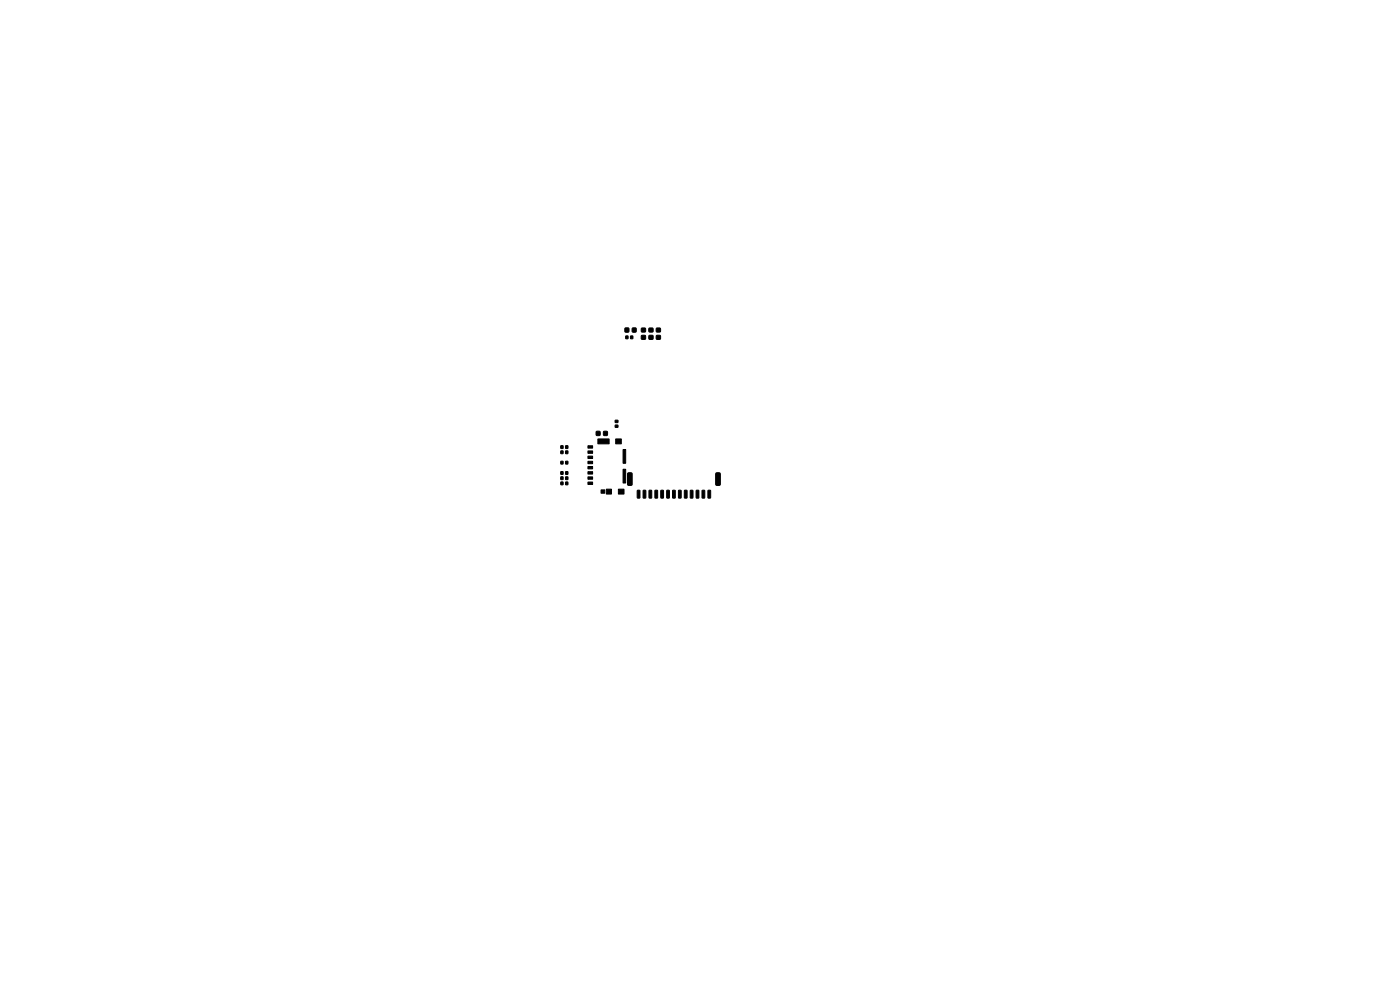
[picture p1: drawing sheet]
<svg xmlns="http://www.w3.org/2000/svg" width="297mm" height="210mm" viewBox="0 0 297 210" stroke-linecap="round" stroke-linejoin="round" font-family="sans-serif">
<g fill="#000" stroke="#000" stroke-width=".21">
<path d="M132.6 69.6h.8v.8h-.8zM132.8 71.3h.4v.5h-.4zM133.8 71.3h.4v.5h-.4zM134.2 69.6h.7v.8h-.7zM136.1 71.2h.8v.7h-.8zM136.1 69.6h.8v.8h-.8zM137.7 71.2h.8v.7h-.8zM137.7 69.6h.8v.8h-.8zM139.3 71.2h.8v.7h-.8zM139.3 69.6h.8v.8h-.8zM119 94.6h.4v.5h-.4zM119 97.9h.4v.5h-.4z"/>
<path d="M119 95.7h.4v.5h-.4zM120 94.6h.5v.5h-.5zM120 97.9h.5v.5h-.5zM120 95.7h.5v.5h-.5zM124.7 99h1v.5h-1zM124.7 97.9h1v.5h-1zM124.7 96.8h1v.5h-1zM124.7 95.7h1v.5h-1zM124.7 94.6h1v.5h-1zM126.5 91.5h.8v.8h-.8zM126.8 93.1h2.4v1.1h-2.4zM128.1 91.5h.7v.8h-.7z"/>
<path d="M130.6 93.1h1.2v1.1h-1.2zM130.5 89.2h.6v.4h-.6zM130.5 90.2h.6v.4h-.6zM132.2 95.4h.5v2.9h-.5zM132.2 99.5h.5v3h-.5zM119 101.2h.4v.5h-.4zM119 100.1h.4v.5h-.4zM119 102.3h.4v.5h-.4zM120 101.2h.5v.5h-.5zM120 100.1h.5v.5h-.5zM120 102.3h.5v.5h-.5zM124.7 102.3h1v.5h-1z"/>
<path d="M124.7 101.2h1v.5h-1zM124.7 100.1h1v.5h-1zM127.5 103.9h.8v.7h-.8zM128.6 103.8h1.1v1h-1.1zM131.2 103.8h1.2v1h-1.2zM133.2 100.4l.7-.1 .2 .1v2.3l-.1 .3h-.6l-.3-.2zM135.2 104l.6 .1-.1 1.6-.5-.1zM136.5 104l.5 .1-.1 1.6-.5-.1zM137.7 104l.6 .1-.1 1.6-.5-.1zM139 104l.5 .1-.1 1.6-.5-.1zM140.2 104l.6 .1-.1 1.6-.5-.1zM141.5 104l.5 .1-.1 1.6-.5-.1z"/>
<path d="M142.7 104l.6 .1-.1 1.6-.5-.1zM144 104l.5 .1-.1 1.6-.5-.1zM145.2 104l.6 .1-.1 1.6-.5-.1zM146.5 104l.5 .1-.1 1.6-.5-.1zM147.7 104l.6 .1-.1 1.6-.5-.1zM149 104l.5 .1-.1 1.6-.5-.1zM150.2 104l.6 .1-.1 1.6-.5-.1zM151.9 100.4l.7-.1 .2 .1v2.3l-.1 .3h-.6l-.3-.2z"/>
</g>
</svg>
